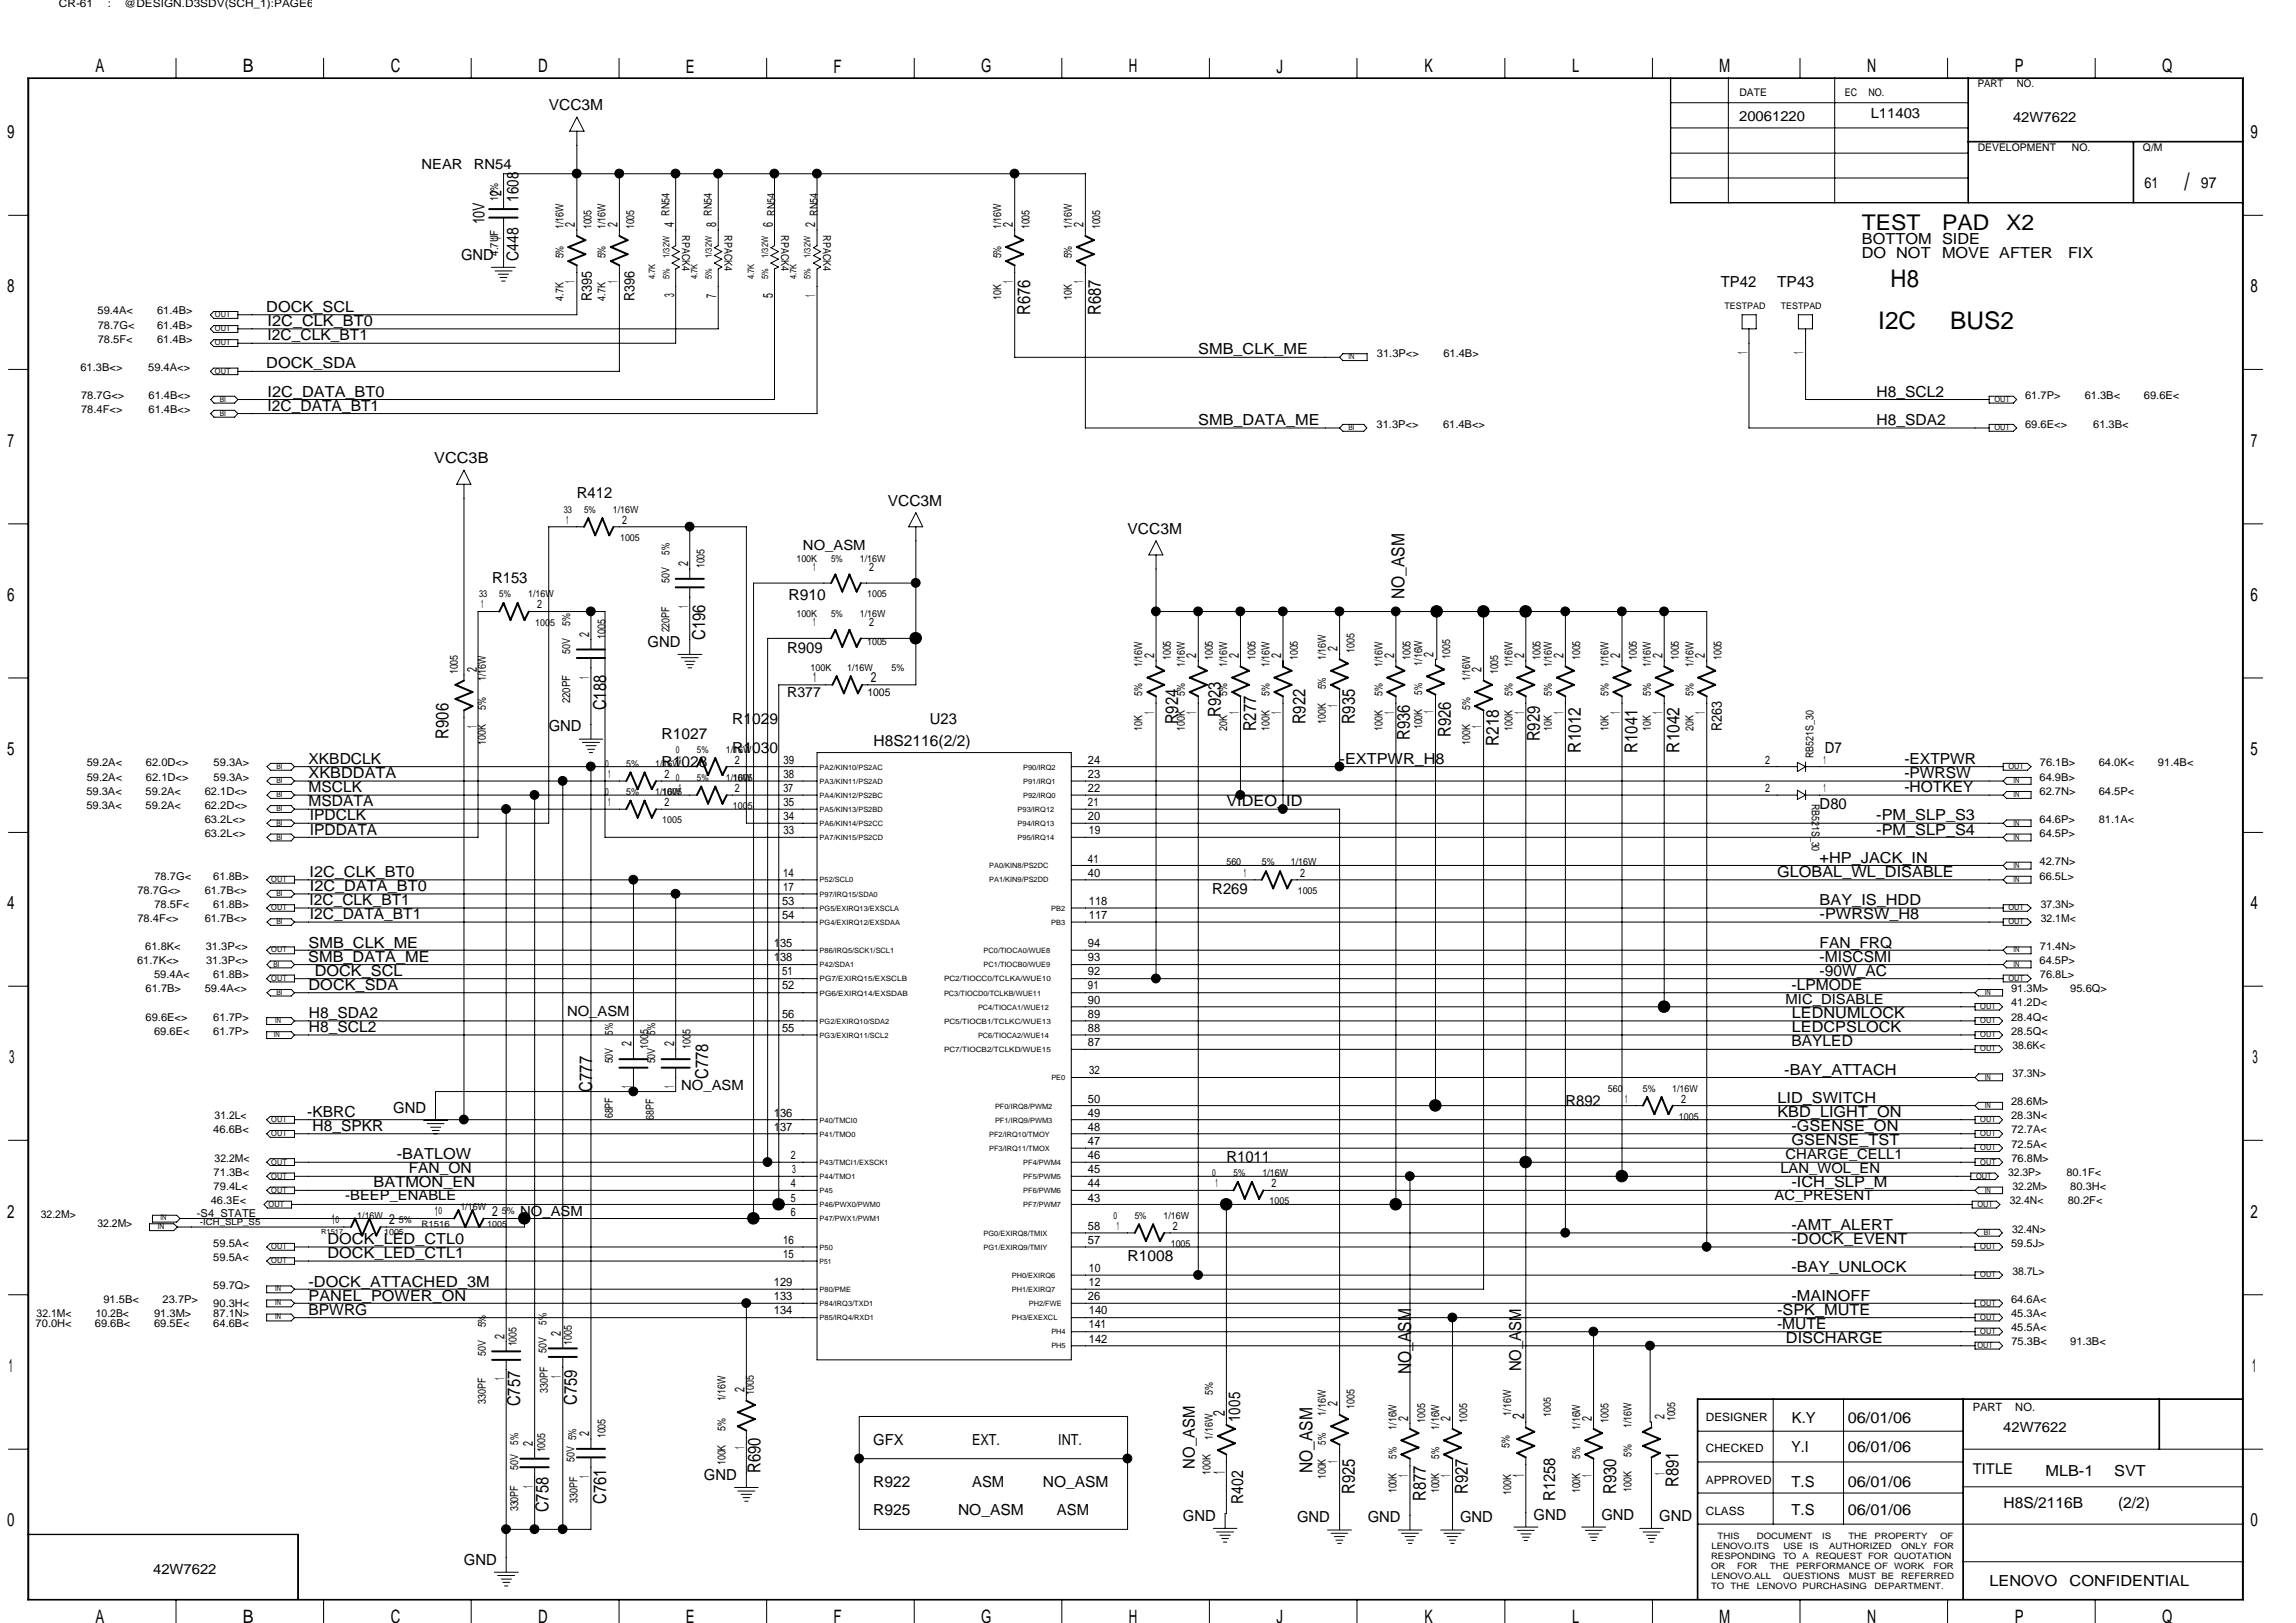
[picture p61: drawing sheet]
<svg xmlns="http://www.w3.org/2000/svg" width="297mm" height="210mm" viewBox="0 0 297 210" stroke-linecap="round" stroke-linejoin="round" font-family="sans-serif">
<defs><g id="words">
<g font-size="3.1">
<text x="282.6" y="24.6">/</text>
<text x="244.6" y="37.1">H8</text>
<text x="243" y="42.5">I2C</text>
<text x="252.3" y="42.5">BUS2</text>
</g>
<g font-size="2.8">
<text x="240.9" y="29.8">TEST</text>
<text x="251.2" y="29.8">PAD</text>
<text x="259.5" y="29.8">X2</text>
</g>
<g font-size="2.4">
<text x="12.4" y="9.4">A</text>
<text x="31.4" y="9.4">B</text>
<text x="50.5" y="9.4">C</text>
<text x="69.6" y="9.4">D</text>
<text x="88.7" y="9.4">E</text>
<text x="107.8" y="9.4">F</text>
<text x="127" y="9.4">G</text>
<text x="146" y="9.4">H</text>
<text x="165.1" y="9.4">J</text>
<text x="184.3" y="9.4">K</text>
<text x="203.4" y="9.4">L</text>
<text x="222.4" y="9.4">M</text>
<text x="241.6" y="9.4">N</text>
<text x="260.6" y="9.4">P</text>
<text x="279.7" y="9.4">Q</text>
<text x=".9" y="17.9">9</text>
<text x="291.2" y="17.9">9</text>
<text x=".9" y="37.8">8</text>
<text x="291.2" y="37.8">8</text>
<text x="1" y="57.8">7</text>
<text x="291.2" y="57.8">7</text>
<text x=".9" y="77.8">6</text>
<text x="291.2" y="77.8">6</text>
<text x=".9" y="97.7">5</text>
<text x="291.2" y="97.7">5</text>
<text x=".9" y="117.6">4</text>
<text x="291.2" y="117.6">4</text>
<text x="1.2" y="137.6">3</text>
<text x="291.4" y="137.6">3</text>
<text x=".9" y="157.5">2</text>
<text x="291.2" y="157.5">2</text>
<text x="1.1" y="177.5">1</text>
<text x="291.4" y="177.5">1</text>
<text x=".9" y="197.4">0</text>
<text x="291.2" y="197.4">0</text>
<text x="12.4" y="210">A</text>
<text x="31.4" y="210">B</text>
<text x="50.5" y="210">C</text>
<text x="69.6" y="210">D</text>
<text x="127" y="210">G</text>
<text x="146" y="210">H</text>
<text x="184.3" y="210">K</text>
<text x="203.4" y="210">L</text>
<text x="222.4" y="210">M</text>
<text x="241.6" y="210">N</text>
<text x="260.6" y="210">P</text>
<text x="279.7" y="210">Q</text>
<text x="88.7" y="210">E</text>
<text x="107.8" y="210">F</text>
<text x="165.1" y="210">J</text>
</g>
<g font-size="2.3">
<text x="133.3" y="40.7" transform="rotate(-90 133.3 40.7)">R676</text>
<text x="142.4" y="40.7" transform="rotate(-90 142.4 40.7)">R687</text>
<text x="181.7" y="77.5" transform="rotate(-90 181.7 77.5)">NO_ASM</text>
<text x="91.2" y="82.8" transform="rotate(-90 91.2 82.8)">C196</text>
<text x="58" y="95.5" transform="rotate(-90 58 95.5)">R906</text>
<text x="78.4" y="91.9" transform="rotate(-90 78.4 91.9)">C188</text>
<text x="152.4" y="93.7" transform="rotate(-90 152.4 93.7)">R924</text>
<text x="157.9" y="92.8" transform="rotate(-90 157.9 92.8)">R923</text>
<text x="162.5" y="94.6" transform="rotate(-90 162.5 94.6)">R277</text>
<text x="168.9" y="93.7" transform="rotate(-90 168.9 93.7)">R922</text>
<text x="175.3" y="93.7" transform="rotate(-90 175.3 93.7)">R935</text>
<text x="182.4" y="95.7" transform="rotate(-90 182.4 95.7)">R936</text>
<text x="187.7" y="95.4" transform="rotate(-90 187.7 95.4)">R926</text>
<text x="199.2" y="95.9" transform="rotate(-90 199.2 95.9)">R929</text>
<text x="193.9" y="96.5" transform="rotate(-90 193.9 96.5)">R218</text>
<text x="204.5" y="97.4" transform="rotate(-90 204.5 97.4)">R1012</text>
<text x="211.8" y="97.4" transform="rotate(-90 211.8 97.4)">R1041</text>
<text x="217.3" y="97.4" transform="rotate(-90 217.3 97.4)">R1042</text>
<text x="76.6" y="141.2" transform="rotate(-90 76.6 141.2)">C777</text>
<text x="91.6" y="139.6" transform="rotate(-90 91.6 139.6)">C778</text>
<text x="182.6" y="177.8" transform="rotate(-90 182.6 177.8)">NO_ASM</text>
<text x="67.3" y="181.9" transform="rotate(-90 67.3 181.9)">C757</text>
<text x="74.6" y="181.8" transform="rotate(-90 74.6 181.8)">C759</text>
<text x="98.4" y="190.5" transform="rotate(-90 98.4 190.5)">R690</text>
<text x="169.8" y="190.5" transform="rotate(-90 169.8 190.5)">NO_ASM</text>
<text x="70.9" y="195.7" transform="rotate(-90 70.9 195.7)">C758</text>
<text x="78.4" y="194.6" transform="rotate(-90 78.4 194.6)">C761</text>
<text x="175.3" y="193.3" transform="rotate(-90 175.3 193.3)">R925</text>
<text x="184.4" y="194.2" transform="rotate(-90 184.4 194.2)">R877</text>
<text x="189.9" y="193.3" transform="rotate(-90 189.9 193.3)">R927</text>
<text x="209.1" y="193.3" transform="rotate(-90 209.1 193.3)">R930</text>
<text x="217.2" y="192.4" transform="rotate(-90 217.2 192.4)">R891</text>
</g>
<g font-size="2.1">
<text x="62.7" y="29" transform="rotate(-90 62.7 29)">10V</text>
<text x="64.9" y="25.4" transform="rotate(-90 64.9 25.4)">2</text>
<text x="67.1" y="26.1" transform="rotate(-90 67.1 26.1)">1608</text>
<text x="64.9" y="31" transform="rotate(-90 64.9 31)">1</text>
<text x="67.1" y="33.8" transform="rotate(-90 67.1 33.8)">C448</text>
<text x="196.8" y="177.4" transform="rotate(-90 196.8 177.4)">NO_ASM</text>
<text x="158.5" y="183.3" transform="rotate(-90 158.5 183.3)">2</text>
<text x="160.4" y="184" transform="rotate(-90 160.4 184)">1005</text>
<text x="197.2" y="183.6" transform="rotate(-90 197.2 183.6)">2</text>
<text x="154.6" y="190" transform="rotate(-90 154.6 190)">NO_ASM</text>
<text x="158.5" y="190.7" transform="rotate(-90 158.5 190.7)">1</text>
<text x="197.2" y="191.1" transform="rotate(-90 197.2 191.1)">1</text>
<text x="160.8" y="194.6" transform="rotate(-90 160.8 194.6)">R402</text>
<text x="201.2" y="194.2" transform="rotate(-90 201.2 194.2)">R1258</text>
</g>
<g font-size="2">
<text x="71" y="14.3">VCC3M</text>
<text x="277.4" y="24.3">61</text>
<text x="284.7" y="24.3">97</text>
<text x="59.6" y="33.6">GND</text>
<text x="240.9" y="33.4">DO NOT</text>
<text x="240.9" y="31.6">BOTTOM SIDE</text>
<text x="251.2" y="33.4">MOVE AFTER</text>
<text x="267.5" y="33.4">FIX</text>
<text x="34.5" y="40.4">DOCK_SCL</text>
<text x="222.6" y="37.1">TP42</text>
<text x="229.9" y="37.1">TP43</text>
<text x="34.5" y="47.7">DOCK_SDA</text>
<text x="34.6" y="42.2">I2C_CLK_BT0</text>
<text x="34.6" y="44">I2C_CLK_BT1</text>
<text x="155" y="45.8">SMB_CLK_ME</text>
<text x="34.6" y="53.2">I2C_DATA_BT1</text>
<text x="34.6" y="51.4">I2C_DATA_BT0</text>
<text x="242.8" y="51.4">H8_SCL2</text>
<text x="56.2" y="59.9">VCC3B</text>
<text x="155" y="55">SMB_DATA_ME</text>
<text x="242.8" y="55">H8_SDA2</text>
<text x="74.6" y="64.5">R412</text>
<text x="114.8" y="65.4">VCC3M</text>
<text x="145.9" y="69">VCC3M</text>
<text x="63.7" y="75.4">R153</text>
<text x="102" y="77.6">R910</text>
<text x="83.8" y="83.7">GND</text>
<text x="101.9" y="84.5">R909</text>
<text x="71" y="94.6">GND</text>
<text x="85.6" y="95.5">R1027</text>
<text x="94.7" y="93.7">R1029</text>
<text x="120.3" y="93.7">U23</text>
<text x="39.9" y="98.8">XKBDCLK</text>
<text x="39.9" y="100.7">XKBDDATA</text>
<text x="85.6" y="99.2">R1028</text>
<text x="94.7" y="97.4">R1030</text>
<text x="113" y="96.5">H8S2116(2/2)</text>
<text x="173.3" y="98.8">-EXTPWR_H8</text>
<text x="236.1" y="97.4">D7</text>
<text x="246.4" y="98.8">-EXTPWR</text>
<text x="246.4" y="100.7">-PWRSW</text>
<text x="39.9" y="102.5">MSCLK</text>
<text x="39.9" y="104.3">MSDATA</text>
<text x="40.1" y="106.1">IPDCLK</text>
<text x="40.1" y="108">IPDDATA</text>
<text x="158.7" y="104.3">VIDEO_ID</text>
<text x="235.4" y="104.7">D80</text>
<text x="242.7" y="106.1">-PM_SLP_S3</text>
<text x="242.7" y="108">-PM_SLP_S4</text>
<text x="246.4" y="102.5">-HOTKEY</text>
<text x="40" y="113.5">I2C_CLK_BT0</text>
<text x="229.9" y="113.5">GLOBAL_WL_DISABLE</text>
<text x="235.4" y="111.6">+HP_JACK_IN</text>
<text x="40" y="117.1">I2C_CLK_BT1</text>
<text x="40.1" y="115.3">I2C_DATA_BT0</text>
<text x="40.1" y="118.9">I2C_DATA_BT1</text>
<text x="156.8" y="115.7">R269</text>
<text x="235.4" y="117.1">BAY_IS_HDD</text>
<text x="235.4" y="118.9">-PWRSW_H8</text>
<text x="39.9" y="124.4">SMB_DATA_ME</text>
<text x="39.9" y="122.6">SMB_CLK_ME</text>
<text x="235.4" y="122.6">FAN_FRQ</text>
<text x="235.4" y="124.4">-MISCSMI</text>
<text x="39.9" y="128.1">DOCK_SDA</text>
<text x="40" y="131.7">H8_SDA2</text>
<text x="40.7" y="126.2">DOCK_SCL</text>
<text x="231.8" y="128.1">-LPMODE</text>
<text x="231.8" y="131.7">LEDNUMLOCK</text>
<text x="235.4" y="126.2">-90W_AC</text>
<text x="40" y="133.6">H8_SCL2</text>
<text x="231.8" y="135.4">BAYLED</text>
<text x="231.8" y="133.6">LEDCPSLOCK</text>
<text x="50.9" y="144">GND</text>
<text x="202.5" y="143">R892</text>
<text x="230" y="142.7">LID_SWITCH</text>
<text x="230.8" y="139">-BAY_ATTACH</text>
<text x="39.7" y="144.5">-KBRC</text>
<text x="40.4" y="146.3">H8_SPKR</text>
<text x="51.3" y="150">-BATLOW</text>
<text x="230" y="144.5">KBD_LIGHT_ON</text>
<text x="231.8" y="146.3">-GSENSE_ON</text>
<text x="231.8" y="148.2">GSENSE_TST</text>
<text x="48.3" y="153.6">BATMON_EN</text>
<text x="52.9" y="151.8">FAN_ON</text>
<text x="158.7" y="150.4">R1011</text>
<text x="231.8" y="153.6">-ICH_SLP_M</text>
<text x="42.4" y="161">DOCK_LED_CTL0</text>
<text x="231.8" y="159.1">-AMT_ALERT</text>
<text x="231.8" y="161">-DOCK_EVENT</text>
<text x="39.9" y="166.5">-DOCK_ATTACHED_3M</text>
<text x="42.4" y="162.8">DOCK_LED_CTL1</text>
<text x="145.9" y="163.2">R1008</text>
<text x="231.8" y="164.6">-BAY_UNLOCK</text>
<text x="39.9" y="170.1">BPWRG</text>
<text x="39.9" y="168.3">PANEL_POWER_ON</text>
<text x="229.9" y="171.9">-MUTE</text>
<text x="229.9" y="170.1">-SPK_MUTE</text>
<text x="231.1" y="173.7">DISCHARGE</text>
<text x="231.8" y="168.3">-MAINOFF</text>
<text x="231.8" y="184.1">K.Y</text>
<text x="239.1" y="184.1">06/01/06</text>
<text x="91.1" y="191.5">GND</text>
<text x="113" y="186.9">GFX</text>
<text x="125.8" y="186.9">EXT.</text>
<text x="136.9" y="186.9">INT.</text>
<text x="231.8" y="187.8">Y.I</text>
<text x="239.1" y="187.8">06/01/06</text>
<text x="264.6" y="190.9">MLB-1</text>
<text x="273.5" y="190.9">SVT</text>
<text x="113" y="192.4">R922</text>
<text x="113" y="196">R925</text>
<text x="123.9" y="196">NO_ASM</text>
<text x="125.8" y="192.4">ASM</text>
<text x="134.9" y="192.4">NO_ASM</text>
<text x="136.7" y="196">ASM</text>
<text x="153" y="196.8">GND</text>
<text x="167.8" y="196.9">GND</text>
<text x="176.9" y="196.9">GND</text>
<text x="188.9" y="196.9">GND</text>
<text x="198.4" y="196.6">GND</text>
<text x="207.2" y="196.6">GND</text>
<text x="214.7" y="196.8">GND</text>
<text x="231.8" y="196">T.S</text>
<text x="231.8" y="192.4">T.S</text>
<text x="239.1" y="196">06/01/06</text>
<text x="239.1" y="192.4">06/01/06</text>
<text x="259.2" y="195.1">H8S/2116B</text>
<text x="274" y="195.1">(2/2)</text>
<text x="60" y="202.4">GND</text>
<text x="257.4" y="205.2">LENOVO</text>
<text x="267.8" y="205.2">CONFIDENTIAL</text>
</g>
<g font-size="1.9">
<text x="76.6" y="38.9" transform="rotate(-90 76.6 38.9)">R395</text>
<text x="82.1" y="38.9" transform="rotate(-90 82.1 38.9)">R396</text>
<text x="222.8" y="94.6" transform="rotate(-90 222.8 94.6)">R263</text>
<text x="255.2" y="190.7">TITLE</text>
</g>
<g font-size="1.8">
<text x="225" y="15.7">20061220</text>
<text x="242" y="15.3">L11403</text>
<text x="260.4" y="15.8">42W7622</text>
<text x="54.5" y="21.9">NEAR</text>
<text x="61.3" y="21.9">RN54</text>
<text x="74.4" y="29.4" transform="rotate(-90 74.4 29.4)">2</text>
<text x="79.9" y="29.4" transform="rotate(-90 79.9 29.4)">2</text>
<text x="87.2" y="29.4" transform="rotate(-90 87.2 29.4)">4</text>
<text x="92.7" y="29.4" transform="rotate(-90 92.7 29.4)">8</text>
<text x="100" y="29.4" transform="rotate(-90 100 29.4)">6</text>
<text x="105.4" y="29.4" transform="rotate(-90 105.4 29.4)">2</text>
<text x="131" y="29.4" transform="rotate(-90 131 29.4)">2</text>
<text x="140.2" y="29.4" transform="rotate(-90 140.2 29.4)">2</text>
<text x="74.4" y="36.7" transform="rotate(-90 74.4 36.7)">1</text>
<text x="79.9" y="36.7" transform="rotate(-90 79.9 36.7)">1</text>
<text x="87.2" y="38.4" transform="rotate(-90 87.2 38.4)">3</text>
<text x="92.7" y="38.6" transform="rotate(-90 92.7 38.6)">7</text>
<text x="100" y="38.6" transform="rotate(-90 100 38.6)">5</text>
<text x="105.4" y="38.5" transform="rotate(-90 105.4 38.5)">1</text>
<text x="131" y="36.7" transform="rotate(-90 131 36.7)">1</text>
<text x="140.2" y="36.7" transform="rotate(-90 140.2 36.7)">1</text>
<text x="226.1" y="45.8" transform="rotate(-90 226.1 45.8)">1</text>
<text x="233.3" y="45.8" transform="rotate(-90 233.3 45.8)">1</text>
<text x="103.9" y="71.2">NO_ASM</text>
<text x="89" y="73.3" transform="rotate(-90 89 73.3)">2</text>
<text x="76.2" y="82.4" transform="rotate(-90 76.2 82.4)">2</text>
<text x="89" y="78.7" transform="rotate(-90 89 78.7)">1</text>
<text x="61.7" y="87" transform="rotate(-90 61.7 87)">2</text>
<text x="76.2" y="87.8" transform="rotate(-90 76.2 87.8)">1</text>
<text x="105.2" y="88.2">1</text>
<text x="112.6" y="88.2">2</text>
<text x="149.3" y="85.1" transform="rotate(-90 149.3 85.1)">2</text>
<text x="154.8" y="85.1" transform="rotate(-90 154.8 85.1)">2</text>
<text x="160.3" y="85.1" transform="rotate(-90 160.3 85.1)">2</text>
<text x="165.7" y="85.1" transform="rotate(-90 165.7 85.1)">2</text>
<text x="173.1" y="84.2" transform="rotate(-90 173.1 84.2)">2</text>
<text x="180.4" y="85.1" transform="rotate(-90 180.4 85.1)">2</text>
<text x="185.5" y="85" transform="rotate(-90 185.5 85)">2</text>
<text x="191.7" y="87" transform="rotate(-90 191.7 87)">2</text>
<text x="197.2" y="85.1" transform="rotate(-90 197.2 85.1)">2</text>
<text x="202.3" y="85.1" transform="rotate(-90 202.3 85.1)">2</text>
<text x="209.6" y="85.1" transform="rotate(-90 209.6 85.1)">2</text>
<text x="215.1" y="85.1" transform="rotate(-90 215.1 85.1)">2</text>
<text x="220.6" y="85.1" transform="rotate(-90 220.6 85.1)">2</text>
<text x="61.7" y="94.2" transform="rotate(-90 61.7 94.2)">1</text>
<text x="101.9" y="90.2">R377</text>
<text x="149.3" y="92.4" transform="rotate(-90 149.3 92.4)">1</text>
<text x="154.8" y="92.4" transform="rotate(-90 154.8 92.4)">1</text>
<text x="160.3" y="92.4" transform="rotate(-90 160.3 92.4)">1</text>
<text x="165.7" y="92.4" transform="rotate(-90 165.7 92.4)">1</text>
<text x="173.1" y="91.5" transform="rotate(-90 173.1 91.5)">1</text>
<text x="180.4" y="92.4" transform="rotate(-90 180.4 92.4)">1</text>
<text x="185.5" y="92.2" transform="rotate(-90 185.5 92.2)">1</text>
<text x="191.7" y="94.2" transform="rotate(-90 191.7 94.2)">1</text>
<text x="197.2" y="92.4" transform="rotate(-90 197.2 92.4)">1</text>
<text x="202.3" y="92.4" transform="rotate(-90 202.3 92.4)">1</text>
<text x="209.6" y="92.4" transform="rotate(-90 209.6 92.4)">1</text>
<text x="215.1" y="92.4" transform="rotate(-90 215.1 92.4)">1</text>
<text x="220.6" y="92.4" transform="rotate(-90 220.6 92.4)">1</text>
<text x="73.4" y="131.5">NO_ASM</text>
<text x="231" y="129.8">MIC_DISABLE</text>
<text x="81.7" y="135.4" transform="rotate(-90 81.7 135.4)">2</text>
<text x="87.2" y="135.4" transform="rotate(-90 87.2 135.4)">2</text>
<text x="81.7" y="140.8" transform="rotate(-90 81.7 140.8)">1</text>
<text x="87.2" y="140.8" transform="rotate(-90 87.2 140.8)">1</text>
<text x="88.1" y="141">NO_ASM</text>
<text x="231" y="149.9">CHARGE_CELL1</text>
<text x="44.7" y="155.2">-BEEP_ENABLE</text>
<text x="229.6" y="155.2">AC_PRESENT</text>
<text x="230.3" y="151.8">LAN_WOL_EN</text>
<text x="42.9" y="158.4">1</text>
<text x="50.3" y="158.4">2</text>
<text x="56.3" y="157.3">1</text>
<text x="63.7" y="157.3">2</text>
<text x="67.3" y="157.3">NO_ASM</text>
<text x="65.3" y="173.2" transform="rotate(-90 65.3 173.2)">2</text>
<text x="72.6" y="172.8" transform="rotate(-90 72.6 172.8)">2</text>
<text x="65.3" y="178.6" transform="rotate(-90 65.3 178.6)">1</text>
<text x="72.6" y="178.3" transform="rotate(-90 72.6 178.3)">1</text>
<text x="76.2" y="185.8" transform="rotate(-90 76.2 185.8)">2</text>
<text x="96.3" y="180.1" transform="rotate(-90 96.3 180.1)">2</text>
<text x="173.1" y="181.9" transform="rotate(-90 173.1 181.9)">2</text>
<text x="182.2" y="183.8" transform="rotate(-90 182.2 183.8)">2</text>
<text x="187.7" y="183.8" transform="rotate(-90 187.7 183.8)">2</text>
<text x="205.9" y="183.8" transform="rotate(-90 205.9 183.8)">2</text>
<text x="215.3" y="183.6" transform="rotate(-90 215.3 183.6)">2</text>
<text x="259.2" y="185.2">42W7622</text>
<text x="68.9" y="187.1" transform="rotate(-90 68.9 187.1)">2</text>
<text x="76.2" y="191.2" transform="rotate(-90 76.2 191.2)">1</text>
<text x="96.3" y="187.4" transform="rotate(-90 96.3 187.4)">1</text>
<text x="173.1" y="189.2" transform="rotate(-90 173.1 189.2)">1</text>
<text x="182.2" y="191.1" transform="rotate(-90 182.2 191.1)">1</text>
<text x="187.7" y="191.1" transform="rotate(-90 187.7 191.1)">1</text>
<text x="205.9" y="191.1" transform="rotate(-90 205.9 191.1)">1</text>
<text x="215.3" y="190.9" transform="rotate(-90 215.3 190.9)">1</text>
<text x="68.9" y="192.5" transform="rotate(-90 68.9 192.5)">1</text>
<text x="19.8" y="203.7">42W7622</text>
</g>
<g font-size="1.5">
<text x="73.2" y="67.7">1</text>
<text x="80.5" y="67.7">2</text>
<text x="105.2" y="73.9">1</text>
<text x="112.4" y="73.9">2</text>
<text x="62.3" y="78.7">1</text>
<text x="69.5" y="78.7">2</text>
<text x="105.2" y="81">1</text>
<text x="112.4" y="81">2</text>
<text x="78.7" y="100.6">1</text>
<text x="86" y="100.6">2</text>
<text x="87.8" y="98.8">1</text>
<text x="95.1" y="98.8">2</text>
<text x="101.3" y="98.8">39</text>
<text x="101.3" y="100.6">38</text>
<text x="140.8" y="98.8">24</text>
<text x="140.8" y="100.6">23</text>
<text x="228.4" y="98.8">2</text>
<text x="235.9" y="98.8">1</text>
<text x="78.7" y="104.3">1</text>
<text x="86" y="104.3">2</text>
<text x="87.8" y="102.4">1</text>
<text x="95.1" y="102.4">2</text>
<text x="101.3" y="102.4">37</text>
<text x="101.3" y="104.3">35</text>
<text x="101.3" y="106.1">34</text>
<text x="101.3" y="107.9">33</text>
<text x="140.8" y="102.4">22</text>
<text x="140.8" y="104.3">21</text>
<text x="140.8" y="106.1">20</text>
<text x="140.9" y="107.9">19</text>
<text x="228.4" y="102.4">2</text>
<text x="235.9" y="102.4">1</text>
<text x="101.3" y="113.4">14</text>
<text x="140.8" y="111.6">41</text>
<text x="140.8" y="113.4">40</text>
<text x="160.9" y="113.4">1</text>
<text x="168.2" y="113.4">2</text>
<text x="101.2" y="118.9">54</text>
<text x="101.2" y="117.1">53</text>
<text x="101.3" y="115.2">17</text>
<text x="140.9" y="117.1">118</text>
<text x="140.9" y="118.9">117</text>
<text x="100.1" y="124.4">138</text>
<text x="100.1" y="122.6">135</text>
<text x="140.8" y="122.6">94</text>
<text x="140.8" y="124.4">93</text>
<text x="101.2" y="131.7">56</text>
<text x="101.2" y="128">52</text>
<text x="101.2" y="126.2">51</text>
<text x="140.8" y="126.2">92</text>
<text x="140.8" y="128">91</text>
<text x="140.8" y="129.8">90</text>
<text x="140.8" y="131.7">89</text>
<text x="101.2" y="133.5">55</text>
<text x="140.8" y="133.5">88</text>
<text x="140.8" y="135.3">87</text>
<text x="140.8" y="142.7">50</text>
<text x="140.9" y="139">32</text>
<text x="210.3" y="142.7">1</text>
<text x="217.5" y="142.7">2</text>
<text x="100.1" y="146.3">137</text>
<text x="100.1" y="144.5">136</text>
<text x="102.3" y="149.9">2</text>
<text x="140.8" y="144.5">49</text>
<text x="140.8" y="146.3">48</text>
<text x="140.8" y="148.1">47</text>
<text x="140.8" y="149.9">46</text>
<text x="102.3" y="155.4">5</text>
<text x="102.3" y="153.6">4</text>
<text x="102.5" y="151.8">3</text>
<text x="140.8" y="151.8">45</text>
<text x="140.8" y="153.6">44</text>
<text x="140.8" y="155.4">43</text>
<text x="157.3" y="153.6">1</text>
<text x="164.5" y="153.6">2</text>
<text x="101.3" y="160.9">16</text>
<text x="102.3" y="157.3">6</text>
<text x="140.8" y="159.1">58</text>
<text x="140.8" y="160.9">57</text>
<text x="144.5" y="159.1">1</text>
<text x="151.7" y="159.1">2</text>
<text x="100.1" y="166.4">129</text>
<text x="101.3" y="162.7">15</text>
<text x="140.9" y="166.4">12</text>
<text x="140.9" y="164.5">10</text>
<text x="100.1" y="170.1">134</text>
<text x="100.1" y="168.2">133</text>
<text x="140.8" y="168.2">26</text>
<text x="140.9" y="173.7">142</text>
<text x="140.9" y="171.9">141</text>
<text x="140.9" y="170.1">140</text>
<text x="220.7" y="183.9">DESIGNER</text>
<text x="255.2" y="182.6">PART</text>
<text x="260.7" y="182.6">NO.</text>
<text x="220.7" y="191.9">APPROVED</text>
<text x="220.7" y="187.9">CHECKED</text>
<text x="220.7" y="196">CLASS</text>
</g>
<g font-size="1.4">
<text x="7.6" y=".9">CR-61</text>
<text x="14" y=".9">:</text>
<text x="16.1" y=".9">@DESIGN.D3SDV(SCH_1):PAGE6</text>
<text x="255.9" y="11.3">PART</text>
<text x="260.9" y="11.3">NO.</text>
<text x="225" y="12.4">DATE</text>
<text x="238.7" y="12.4">EC</text>
<text x="241.7" y="12.4">NO.</text>
<text x="255.9" y="19.6">DEVELOPMENT</text>
<text x="268.1" y="19.6">NO.</text>
<text x="277.2" y="19.6">Q/M</text>
<text x="64.5" y="26" transform="rotate(-90 64.5 26)">10%</text>
<text x="72.9" y="29.7" transform="rotate(-90 72.9 29.7)">1/16W</text>
<text x="76.5" y="29.7" transform="rotate(-90 76.5 29.7)">1005</text>
<text x="78.4" y="29.7" transform="rotate(-90 78.4 29.7)">1/16W</text>
<text x="82" y="29.7" transform="rotate(-90 82 29.7)">1005</text>
<text x="86.6" y="27.9" transform="rotate(-90 86.6 27.9)">RN54</text>
<text x="92.1" y="27.9" transform="rotate(-90 92.1 27.9)">RN54</text>
<text x="100.3" y="27.9" transform="rotate(-90 100.3 27.9)">RN54</text>
<text x="105.8" y="27.9" transform="rotate(-90 105.8 27.9)">RN54</text>
<text x="129.5" y="29.7" transform="rotate(-90 129.5 29.7)">1/16W</text>
<text x="133.2" y="29.7" transform="rotate(-90 133.2 29.7)">1005</text>
<text x="138.7" y="29.7" transform="rotate(-90 138.7 29.7)">1/16W</text>
<text x="142.3" y="29.7" transform="rotate(-90 142.3 29.7)">1005</text>
<text x="64.5" y="33.1" transform="rotate(-90 64.5 33.1)">4.7UF</text>
<text x="72.9" y="33.4" transform="rotate(-90 72.9 33.4)">5%</text>
<text x="78.4" y="33.4" transform="rotate(-90 78.4 33.4)">5%</text>
<text x="88.3" y="30.4" transform="rotate(90 88.3 30.4)">RPACK4</text>
<text x="93.7" y="30.4" transform="rotate(90 93.7 30.4)">RPACK4</text>
<text x="101" y="30.4" transform="rotate(90 101 30.4)">RPACK4</text>
<text x="106.5" y="30.4" transform="rotate(90 106.5 30.4)">RPACK4</text>
<text x="129.5" y="33.4" transform="rotate(-90 129.5 33.4)">5%</text>
<text x="138.7" y="33.4" transform="rotate(-90 138.7 33.4)">5%</text>
<text x="12.6" y="40.7">59.4A&lt;</text>
<text x="20.3" y="40.7">61.4B&gt;</text>
<text x="72.9" y="38.9" transform="rotate(-90 72.9 38.9)">4.7K</text>
<text x="78.4" y="38.9" transform="rotate(-90 78.4 38.9)">4.7K</text>
<text x="129.5" y="38.8" transform="rotate(-90 129.5 38.8)">10K</text>
<text x="138.7" y="38.8" transform="rotate(-90 138.7 38.8)">10K</text>
<text x="12.7" y="42.5">78.7G&lt;</text>
<text x="12.7" y="44.4">78.5F&lt;</text>
<text x="20.3" y="42.5">61.4B&gt;</text>
<text x="20.3" y="44.4">61.4B&gt;</text>
<text x="178.1" y="46.2">31.3P&lt;&gt;</text>
<text x="186.7" y="46.2">61.4B&gt;</text>
<text x="10.4" y="48">61.3B&lt;&gt;</text>
<text x="10.5" y="53.5">78.4F&lt;&gt;</text>
<text x="10.5" y="51.6">78.7G&lt;&gt;</text>
<text x="19.2" y="48">59.4A&lt;&gt;</text>
<text x="19.2" y="53.5">61.4B&lt;&gt;</text>
<text x="19.2" y="51.6">61.4B&lt;&gt;</text>
<text x="262" y="51.6">61.7P&gt;</text>
<text x="269.7" y="51.6">61.3B&lt;</text>
<text x="277.4" y="51.6">69.6E&lt;</text>
<text x="178.1" y="55.3">31.3P&lt;&gt;</text>
<text x="186.7" y="55.3">61.4B&lt;&gt;</text>
<text x="262" y="55.3">69.6E&lt;&gt;</text>
<text x="270.8" y="55.3">61.3B&lt;</text>
<text x="86.6" y="71.8" transform="rotate(-90 86.6 71.8)">5%</text>
<text x="86.6" y="75.4" transform="rotate(-90 86.6 75.4)">50V</text>
<text x="91.1" y="73.5" transform="rotate(-90 91.1 73.5)">1005</text>
<text x="73.8" y="80.9" transform="rotate(-90 73.8 80.9)">5%</text>
<text x="78.4" y="82.7" transform="rotate(-90 78.4 82.7)">1005</text>
<text x="86.6" y="81.8" transform="rotate(-90 86.6 81.8)">220PF</text>
<text x="59.2" y="87.2" transform="rotate(-90 59.2 87.2)">1005</text>
<text x="62.9" y="88.1" transform="rotate(-90 62.9 88.1)">1/16W</text>
<text x="73.8" y="84.6" transform="rotate(-90 73.8 84.6)">50V</text>
<text x="147.8" y="86.3" transform="rotate(-90 147.8 86.3)">1/16W</text>
<text x="151.5" y="85.4" transform="rotate(-90 151.5 85.4)">1005</text>
<text x="153.3" y="86.3" transform="rotate(-90 153.3 86.3)">1/16W</text>
<text x="156.9" y="85.4" transform="rotate(-90 156.9 85.4)">1005</text>
<text x="158.7" y="86.3" transform="rotate(-90 158.7 86.3)">1/16W</text>
<text x="162.4" y="85.4" transform="rotate(-90 162.4 85.4)">1005</text>
<text x="164.3" y="86.3" transform="rotate(-90 164.3 86.3)">1/16W</text>
<text x="167.9" y="85.4" transform="rotate(-90 167.9 85.4)">1005</text>
<text x="171.5" y="85.4" transform="rotate(-90 171.5 85.4)">1/16W</text>
<text x="171.5" y="89.2" transform="rotate(-90 171.5 89.2)">5%</text>
<text x="175.2" y="84.5" transform="rotate(-90 175.2 84.5)">1005</text>
<text x="178.9" y="86.3" transform="rotate(-90 178.9 86.3)">1/16W</text>
<text x="182.5" y="85.4" transform="rotate(-90 182.5 85.4)">1005</text>
<text x="184" y="89.9" transform="rotate(-90 184 89.9)">5%</text>
<text x="184" y="86.1" transform="rotate(-90 184 86.1)">1/16W</text>
<text x="187.6" y="85.2" transform="rotate(-90 187.6 85.2)">1005</text>
<text x="190.2" y="88.1" transform="rotate(-90 190.2 88.1)">1/16W</text>
<text x="193.8" y="87.2" transform="rotate(-90 193.8 87.2)">1005</text>
<text x="195.7" y="86.3" transform="rotate(-90 195.7 86.3)">1/16W</text>
<text x="199.3" y="85.4" transform="rotate(-90 199.3 85.4)">1005</text>
<text x="200.8" y="86.3" transform="rotate(-90 200.8 86.3)">1/16W</text>
<text x="204.4" y="85.4" transform="rotate(-90 204.4 85.4)">1005</text>
<text x="208.1" y="86.3" transform="rotate(-90 208.1 86.3)">1/16W</text>
<text x="211.7" y="85.4" transform="rotate(-90 211.7 85.4)">1005</text>
<text x="213.6" y="86.3" transform="rotate(-90 213.6 86.3)">1/16W</text>
<text x="217.2" y="85.4" transform="rotate(-90 217.2 85.4)">1005</text>
<text x="219.1" y="86.3" transform="rotate(-90 219.1 86.3)">1/16W</text>
<text x="222.7" y="85.4" transform="rotate(-90 222.7 85.4)">1005</text>
<text x="62.9" y="91.9" transform="rotate(-90 62.9 91.9)">5%</text>
<text x="73.8" y="91" transform="rotate(-90 73.8 91)">220PF</text>
<text x="112.2" y="90">1005</text>
<text x="147.8" y="90.1" transform="rotate(-90 147.8 90.1)">5%</text>
<text x="147.8" y="94.5" transform="rotate(-90 147.8 94.5)">10K</text>
<text x="153.3" y="90.1" transform="rotate(-90 153.3 90.1)">5%</text>
<text x="153.3" y="94.5" transform="rotate(-90 153.3 94.5)">100K</text>
<text x="158.7" y="94.6" transform="rotate(-90 158.7 94.6)">20K</text>
<text x="158.7" y="90.1" transform="rotate(-90 158.7 90.1)">5%</text>
<text x="164.3" y="94.5" transform="rotate(-90 164.3 94.5)">100K</text>
<text x="164.3" y="90.1" transform="rotate(-90 164.3 90.1)">5%</text>
<text x="171.5" y="93.6" transform="rotate(-90 171.5 93.6)">100K</text>
<text x="178.9" y="90.1" transform="rotate(-90 178.9 90.1)">5%</text>
<text x="178.9" y="94.5" transform="rotate(-90 178.9 94.5)">100K</text>
<text x="184" y="94.4" transform="rotate(-90 184 94.4)">100K</text>
<text x="190.2" y="91.9" transform="rotate(-90 190.2 91.9)">5%</text>
<text x="195.7" y="90.1" transform="rotate(-90 195.7 90.1)">5%</text>
<text x="195.7" y="94.5" transform="rotate(-90 195.7 94.5)">100K</text>
<text x="200.8" y="90.1" transform="rotate(-90 200.8 90.1)">5%</text>
<text x="200.8" y="94.5" transform="rotate(-90 200.8 94.5)">10K</text>
<text x="208.1" y="90.1" transform="rotate(-90 208.1 90.1)">5%</text>
<text x="208.1" y="94.5" transform="rotate(-90 208.1 94.5)">10K</text>
<text x="213.6" y="94.5" transform="rotate(-90 213.6 94.5)">10K</text>
<text x="213.6" y="90.1" transform="rotate(-90 213.6 90.1)">5%</text>
<text x="219.1" y="94.6" transform="rotate(-90 219.1 94.6)">20K</text>
<text x="219.1" y="90.1" transform="rotate(-90 219.1 90.1)">5%</text>
<text x="11.2" y="101">59.2A&lt;</text>
<text x="11.2" y="99.1">59.2A&lt;</text>
<text x="18.9" y="101">62.1D&lt;&gt;</text>
<text x="18.9" y="99.1">62.0D&lt;&gt;</text>
<text x="27.6" y="101">59.3A&gt;</text>
<text x="27.6" y="99.1">59.3A&gt;</text>
<text x="62.9" y="96.4" transform="rotate(-90 62.9 96.4)">100K</text>
<text x="190.2" y="96.4" transform="rotate(-90 190.2 96.4)">100K</text>
<text x="234.6" y="98.1" transform="rotate(-90 234.6 98.1)">RB521S_30</text>
<text x="263.9" y="101">64.9B&gt;</text>
<text x="263.9" y="99.1">76.1B&gt;</text>
<text x="271.5" y="99.1">64.0K&lt;</text>
<text x="279.2" y="99.1">91.4B&lt;</text>
<text x="11.2" y="104.6">59.3A&lt;</text>
<text x="11.2" y="102.8">59.3A&lt;</text>
<text x="18.8" y="104.6">59.2A&lt;</text>
<text x="18.8" y="102.8">59.2A&lt;</text>
<text x="26.5" y="106.5">63.2L&lt;&gt;</text>
<text x="26.5" y="104.6">62.2D&lt;&gt;</text>
<text x="26.5" y="102.8">62.1D&lt;&gt;</text>
<text x="234.4" y="104" transform="rotate(90 234.4 104)">RB521S_30</text>
<text x="263.9" y="102.8">62.7N&gt;</text>
<text x="263.9" y="106.5">64.6P&gt;</text>
<text x="271.5" y="102.8">64.5P&lt;</text>
<text x="271.5" y="106.5">81.1A&lt;</text>
<text x="20" y="113.8">78.7G&lt;</text>
<text x="26.5" y="108.3">63.2L&lt;&gt;</text>
<text x="27.6" y="113.8">61.8B&gt;</text>
<text x="263.9" y="108.3">64.5P&gt;</text>
<text x="263.9" y="111.9">42.7N&gt;</text>
<text x="263.9" y="113.8">66.5L&gt;</text>
<text x="17.8" y="115.6">78.7G&lt;&gt;</text>
<text x="17.8" y="119.3">78.4F&lt;&gt;</text>
<text x="20" y="117.4">78.5F&lt;</text>
<text x="26.5" y="115.6">61.7B&lt;&gt;</text>
<text x="26.5" y="119.3">61.7B&lt;&gt;</text>
<text x="27.6" y="117.4">61.8B&gt;</text>
<text x="264" y="117.4">37.3N&gt;</text>
<text x="264" y="119.3">32.1M&lt;</text>
<text x="17.7" y="124.8">61.7K&lt;&gt;</text>
<text x="18.8" y="122.9">61.8K&lt;</text>
<text x="26.6" y="122.9">31.3P&lt;&gt;</text>
<text x="26.7" y="124.8">31.3P&lt;&gt;</text>
<text x="263.9" y="124.8">64.5P&gt;</text>
<text x="263.9" y="122.9">71.4N&gt;</text>
<text x="18.8" y="128.4">61.7B&gt;</text>
<text x="19.9" y="126.6">59.4A&lt;</text>
<text x="26.5" y="128.4">59.4A&lt;&gt;</text>
<text x="27.6" y="126.6">61.8B&gt;</text>
<text x="260.2" y="130.2">41.2D&lt;</text>
<text x="260.2" y="128.4">91.3M&gt;</text>
<text x="263.9" y="126.6">76.8L&gt;</text>
<text x="267.8" y="128.4">95.6Q&gt;</text>
<text x="18.8" y="132">69.6E&lt;&gt;</text>
<text x="19.9" y="133.9">69.6E&lt;</text>
<text x="27.6" y="132">61.7P&gt;</text>
<text x="27.6" y="133.9">61.7P&gt;</text>
<text x="79.3" y="137.6" transform="rotate(-90 79.3 137.6)">50V</text>
<text x="79.3" y="133.9" transform="rotate(-90 79.3 133.9)">5%</text>
<text x="83.9" y="135.7" transform="rotate(-90 83.9 135.7)">1005</text>
<text x="84.7" y="137.6" transform="rotate(-90 84.7 137.6)">50V</text>
<text x="84.7" y="133.9" transform="rotate(-90 84.7 133.9)">5%</text>
<text x="89.3" y="135.7" transform="rotate(-90 89.3 135.7)">1005</text>
<text x="260.2" y="132">28.4Q&lt;</text>
<text x="260.2" y="133.9">28.5Q&lt;</text>
<text x="260.3" y="135.7">38.6K&lt;</text>
<text x="260.2" y="143">28.6M&gt;</text>
<text x="260.3" y="139.4">37.3N&gt;</text>
<text x="27.6" y="146.6">46.6B&lt;</text>
<text x="27.8" y="144.8">31.2L&lt;</text>
<text x="79.3" y="144.7" transform="rotate(-90 79.3 144.7)">68PF</text>
<text x="84.6" y="144.9" transform="rotate(-90 84.6 144.9)">68PF</text>
<text x="260.2" y="144.8">28.3N&lt;</text>
<text x="260.2" y="146.6">72.7A&lt;</text>
<text x="260.2" y="148.5">72.5A&lt;</text>
<text x="27.3" y="155.8">46.3E&lt;</text>
<text x="27.6" y="152.1">71.3B&lt;</text>
<text x="27.6" y="154">79.4L&lt;</text>
<text x="27.8" y="150.3">32.2M&lt;</text>
<text x="259.8" y="152.1">32.3P&gt;</text>
<text x="260" y="155.8">32.4N&lt;</text>
<text x="260.2" y="150.3">76.8M&gt;</text>
<text x="260.3" y="154">32.2M&gt;</text>
<text x="267.3" y="152.1">80.1F&lt;</text>
<text x="267.5" y="155.8">80.2F&lt;</text>
<text x="267.8" y="154">80.3H&lt;</text>
<text x="5.3" y="157.6">32.2M&gt;</text>
<text x="12.6" y="158.7">32.2M&gt;</text>
<text x="25.5" y="157.4">-S4_STATE</text>
<text x="27.6" y="161.3">59.5A&lt;</text>
<text x="260.2" y="161.3">59.5J&gt;</text>
<text x="260.3" y="159.5">32.4N&gt;</text>
<text x="27.6" y="163.1">59.5A&lt;</text>
<text x="27.6" y="166.8">59.7Q&gt;</text>
<text x="260.3" y="164.9">38.7L&gt;</text>
<text x="4.6" y="171.7">70.0H&lt;</text>
<text x="4.7" y="170.4">32.1M&lt;</text>
<text x="12.3" y="171.7">69.6B&lt;</text>
<text x="12.4" y="170.4">10.2B&lt;</text>
<text x="13.4" y="168.6">91.5B&lt;</text>
<text x="19.9" y="170.4">91.3M&gt;</text>
<text x="19.9" y="171.7">69.5E&lt;</text>
<text x="21" y="168.6">23.7P&gt;</text>
<text x="27.6" y="169.1">90.3H&lt;</text>
<text x="27.6" y="170.4">87.1N&gt;</text>
<text x="27.6" y="171.7">64.6B&lt;</text>
<text x="62.9" y="171.7" transform="rotate(-90 62.9 171.7)">5%</text>
<text x="70.7" y="171.4" transform="rotate(-90 70.7 171.4)">5%</text>
<text x="260.2" y="168.6">64.6A&lt;</text>
<text x="260.2" y="172.3">45.5A&lt;</text>
<text x="260.2" y="170.4">45.3A&lt;</text>
<text x="62.9" y="175.4" transform="rotate(-90 62.9 175.4)">50V</text>
<text x="66.8" y="174.2" transform="rotate(-90 66.8 174.2)">1005</text>
<text x="70.7" y="175" transform="rotate(-90 70.7 175)">50V</text>
<text x="74" y="174" transform="rotate(-90 74 174)">1005</text>
<text x="260.2" y="174.1">75.3B&lt;</text>
<text x="267.8" y="174.1">91.3B&lt;</text>
<text x="62.9" y="181.7" transform="rotate(-90 62.9 181.7)">330PF</text>
<text x="70.9" y="180.2" transform="rotate(-90 70.9 180.2)">330PF</text>
<text x="93.8" y="185.1" transform="rotate(-90 93.8 185.1)">5%</text>
<text x="93.8" y="181.3" transform="rotate(-90 93.8 181.3)">1/16W</text>
<text x="97.5" y="180.4" transform="rotate(-90 97.5 180.4)">1005</text>
<text x="156.9" y="180.5" transform="rotate(-90 156.9 180.5)">5%</text>
<text x="171.5" y="183.2" transform="rotate(-90 171.5 183.2)">1/16W</text>
<text x="175.2" y="182.2" transform="rotate(-90 175.2 182.2)">1005</text>
<text x="180.7" y="185" transform="rotate(-90 180.7 185)">1/16W</text>
<text x="184.4" y="184.1" transform="rotate(-90 184.4 184.1)">1005</text>
<text x="186.2" y="185" transform="rotate(-90 186.2 185)">1/16W</text>
<text x="189.8" y="184.1" transform="rotate(-90 189.8 184.1)">1005</text>
<text x="195.5" y="183.2" transform="rotate(-90 195.5 183.2)">1/16W</text>
<text x="204.4" y="185" transform="rotate(-90 204.4 185)">1/16W</text>
<text x="208.1" y="184.1" transform="rotate(-90 208.1 184.1)">1005</text>
<text x="211.1" y="184.8" transform="rotate(-90 211.1 184.8)">1/16W</text>
<text x="216.7" y="183.9" transform="rotate(-90 216.7 183.9)">1005</text>
<text x="67.1" y="190.2" transform="rotate(-90 67.1 190.2)">50V</text>
<text x="67.1" y="186.9" transform="rotate(-90 67.1 186.9)">5%</text>
<text x="70.5" y="187.9" transform="rotate(-90 70.5 187.9)">1005</text>
<text x="74.3" y="189.1" transform="rotate(-90 74.3 189.1)">50V 5%</text>
<text x="78.4" y="186.1" transform="rotate(-90 78.4 186.1)">1005</text>
<text x="93.8" y="189.6" transform="rotate(-90 93.8 189.6)">100K</text>
<text x="156.6" y="190.8" transform="rotate(-90 156.6 190.8)">100K</text>
<text x="156.9" y="186.3" transform="rotate(-90 156.9 186.3)">1/16W</text>
<text x="171.5" y="191.4" transform="rotate(-90 171.5 191.4)">100K</text>
<text x="171.5" y="186.9" transform="rotate(-90 171.5 186.9)">5%</text>
<text x="180.7" y="188.7" transform="rotate(-90 180.7 188.7)">5%</text>
<text x="186.2" y="188.7" transform="rotate(-90 186.2 188.7)">5%</text>
<text x="195.3" y="187.3" transform="rotate(-90 195.3 187.3)">5%</text>
<text x="204.4" y="188.7" transform="rotate(-90 204.4 188.7)">5%</text>
<text x="211.1" y="188.6" transform="rotate(-90 211.1 188.6)">5%</text>
<text x="67.1" y="195.5" transform="rotate(-90 67.1 195.5)">330PF</text>
<text x="74.7" y="194.4" transform="rotate(-90 74.7 194.4)">330PF</text>
<text x="180.7" y="193.2" transform="rotate(-90 180.7 193.2)">100K</text>
<text x="186.2" y="193.2" transform="rotate(-90 186.2 193.2)">100K</text>
<text x="195.5" y="193.4" transform="rotate(-90 195.5 193.4)">100K</text>
<text x="204.4" y="193.2" transform="rotate(-90 204.4 193.2)">100K</text>
<text x="211.1" y="193" transform="rotate(-90 211.1 193)">100K</text>
</g>
<g font-size="1.3">
<text x="72.9" y="66.3">33</text>
<text x="75.6" y="66.3">5%</text>
<text x="79.3" y="66.3">1/16W</text>
<text x="80.2" y="70">1005</text>
<text x="62" y="77.3">33</text>
<text x="64.6" y="77.3">5%</text>
<text x="68.3" y="77.3">1/16W</text>
<text x="103" y="72.7">100K</text>
<text x="107.5" y="72.7">5%</text>
<text x="111.2" y="72.7">1/16W</text>
<text x="112.2" y="77.3">1005</text>
<text x="69.3" y="80.9">1005</text>
<text x="103" y="79.8">100K</text>
<text x="107.5" y="79.8">5%</text>
<text x="111.2" y="79.8">1/16W</text>
<text x="112.2" y="83.4">1005</text>
<text x="104.9" y="86.8">100K</text>
<text x="109.6" y="86.8">1/16W</text>
<text x="115.4" y="86.8">5%</text>
<text x="78.3" y="99.2">0</text>
<text x="81" y="99.2">5%</text>
<text x="84.7" y="99.2">1/16W</text>
<text x="87.4" y="101">0</text>
<text x="87.4" y="97.4">0</text>
<text x="90.2" y="101">5%</text>
<text x="90.2" y="97.4">5%</text>
<text x="93.9" y="101">1/16W</text>
<text x="93.9" y="97.4">1/16W</text>
<text x="94.8" y="101">1005</text>
<text x="78.3" y="102.9">0</text>
<text x="81" y="102.9">5%</text>
<text x="84.7" y="102.9">1/16W</text>
<text x="85.7" y="102.9">1005</text>
<text x="85.7" y="106.5">1005</text>
<text x="94.8" y="104.7">1005</text>
<text x="158.7" y="112">560</text>
<text x="163.2" y="112">5%</text>
<text x="167" y="112">1/16W</text>
<text x="167.9" y="115.7">1005</text>
<text x="208" y="141.2">560</text>
<text x="212.6" y="141.2">5%</text>
<text x="216.3" y="141.2">1/16W</text>
<text x="217.2" y="144.9">1005</text>
<text x="156.8" y="152.2">0</text>
<text x="159.6" y="152.2">5%</text>
<text x="163.3" y="152.2">1/16W</text>
<text x="164.2" y="155.8">1005</text>
<text x="43.4" y="158.2">0</text>
<text x="46.2" y="157.6">1/16W</text>
<text x="51.6" y="158.2">5%</text>
<text x="56.7" y="157.1">0</text>
<text x="59.6" y="156.6">1/16W</text>
<text x="64.9" y="157.1">5%</text>
<text x="144.1" y="157.6">0</text>
<text x="146.8" y="157.6">5%</text>
<text x="150.5" y="157.6">1/16W</text>
<text x="151.5" y="161.3">1005</text>
<text x="200.6" y="183.3" transform="rotate(-90 200.6 183.3)">1005</text>
</g>
<g font-size="1.2">
<text x="86.6" y="33.4" transform="rotate(-90 86.6 33.4)">1/32W</text>
<text x="92.1" y="33.4" transform="rotate(-90 92.1 33.4)">1/32W</text>
<text x="99.4" y="33.4" transform="rotate(-90 99.4 33.4)">1/32W</text>
<text x="104.9" y="33.4" transform="rotate(-90 104.9 33.4)">1/32W</text>
<text x="84.7" y="36.2" transform="rotate(-90 84.7 36.2)">4.7K</text>
<text x="86.6" y="36.2" transform="rotate(-90 86.6 36.2)">5%</text>
<text x="90.3" y="36.2" transform="rotate(-90 90.3 36.2)">4.7K</text>
<text x="92.1" y="36.2" transform="rotate(-90 92.1 36.2)">5%</text>
<text x="97.6" y="36.2" transform="rotate(-90 97.6 36.2)">4.7K</text>
<text x="99.4" y="36.2" transform="rotate(-90 99.4 36.2)">5%</text>
<text x="103" y="36.2" transform="rotate(-90 103 36.2)">4.7K</text>
<text x="104.9" y="36.2" transform="rotate(-90 104.9 36.2)">5%</text>
<text x="223.1" y="40">TESTPAD</text>
<text x="230.4" y="40">TESTPAD</text>
</g>
<g font-size="1.1">
<text x="25.9" y="158.5">-ICH_SLP_S5</text>
<text x="49.7" y="159.8">1005</text>
<text x="54.5" y="158.7">R1516</text>
<text x="63" y="158.7">1005</text>
<text x="221.4" y="203">OR</text>
<text x="221.4" y="201.7">RESPONDING</text>
<text x="221.4" y="200.4">LENOVO.ITS</text>
<text x="222.2" y="199.1">THIS</text>
<text x="224.7" y="203">FOR</text>
<text x="227.3" y="199.1">DOCUMENT</text>
<text x="229" y="203">THE</text>
<text x="230.7" y="201.7">TO</text>
<text x="230.7" y="200.4">USE</text>
<text x="232.4" y="203">PERFORMANCE OF</text>
<text x="233.2" y="201.7">A</text>
<text x="234.1" y="200.4">IS</text>
<text x="234.9" y="201.7">REQUEST FOR QUOTATION</text>
<text x="235.8" y="199.1">IS</text>
<text x="236.6" y="200.4">AUTHORIZED</text>
<text x="239.1" y="199.1">THE</text>
<text x="242.5" y="199.1">PROPERTY</text>
<text x="245.1" y="203">WORK</text>
<text x="246" y="200.4">ONLY</text>
<text x="250.1" y="203">FOR</text>
<text x="250.2" y="200.4">FOR</text>
<text x="251" y="199.1">OF</text>
<text x="221.4" y="205.6">TO</text>
<text x="221.4" y="204.3">LENOVO.ALL</text>
<text x="223.9" y="205.6">THE</text>
<text x="227.3" y="205.6">LENOVO PURCHASING</text>
<text x="230.7" y="204.3">QUESTIONS</text>
<text x="239.2" y="204.3">MUST BE</text>
<text x="242.5" y="205.6">DEPARTMENT.</text>
<text x="246" y="204.3">REFERRED</text>
</g>
<g font-size="1">
<text x="27.8" y="41">OUT</text>
<text x="27.8" y="42.8">OUT</text>
<text x="27.8" y="44.7">OUT</text>
<text x="174.5" y="46.5">IN</text>
<text x="27.8" y="48.3">OUT</text>
<text x="28.4" y="53.8">BI</text>
<text x="28.4" y="52">BI</text>
<text x="258" y="52">OUT</text>
<text x="174.5" y="55.6">BI</text>
<text x="258" y="55.6">OUT</text>
<text x="35.8" y="99.5">BI</text>
<text x="35.8" y="101.3">BI</text>
<text x="259.8" y="99.5">OUT</text>
<text x="260.5" y="101.3">IN</text>
<text x="35.8" y="105">BI</text>
<text x="35.8" y="106.8">BI</text>
<text x="35.8" y="103.1">BI</text>
<text x="260.5" y="103.1">IN</text>
<text x="260.5" y="106.8">IN</text>
<text x="35.8" y="108.6">BI</text>
<text x="260.5" y="112.3">IN</text>
<text x="260.5" y="108.6">IN</text>
<text x="35.1" y="117.8">OUT</text>
<text x="35.1" y="114.1">OUT</text>
<text x="35.8" y="116">BI</text>
<text x="35.8" y="119.6">BI</text>
<text x="259.8" y="117.8">OUT</text>
<text x="259.8" y="119.6">OUT</text>
<text x="260.5" y="114.1">IN</text>
<text x="35.1" y="123.2">OUT</text>
<text x="35.4" y="125.1">BI</text>
<text x="260.5" y="123.2">IN</text>
<text x="260.5" y="125.1">IN</text>
<text x="35.1" y="126.9">OUT</text>
<text x="35.8" y="128.7">BI</text>
<text x="256.2" y="130.6">OUT</text>
<text x="256.8" y="128.7">IN</text>
<text x="259.8" y="126.9">OUT</text>
<text x="35.4" y="134.2">IN</text>
<text x="35.6" y="132.3">IN</text>
<text x="256.2" y="136">OUT</text>
<text x="256.2" y="134.2">OUT</text>
<text x="256.2" y="132.4">OUT</text>
<text x="256.8" y="139.7">IN</text>
<text x="256.8" y="143.3">IN</text>
<text x="35.1" y="145.2">OUT</text>
<text x="35.1" y="147">OUT</text>
<text x="256.2" y="148.8">OUT</text>
<text x="256.2" y="147">OUT</text>
<text x="256.2" y="145.2">OUT</text>
<text x="35.1" y="154.3">OUT</text>
<text x="35.1" y="150.7">OUT</text>
<text x="35.1" y="152.5">OUT</text>
<text x="255.6" y="152.5">OUT</text>
<text x="256.2" y="150.7">OUT</text>
<text x="256.8" y="154.3">IN</text>
<text x="20.4" y="159">IN</text>
<text x="20.8" y="157.9">IN</text>
<text x="34.8" y="156.1">OUT</text>
<text x="35.1" y="161.6">OUT</text>
<text x="255.8" y="156.1">OUT</text>
<text x="256.2" y="161.6">OUT</text>
<text x="256.7" y="159.8">BI</text>
<text x="35.1" y="163.4">OUT</text>
<text x="35.6" y="167">IN</text>
<text x="256.2" y="165.3">OUT</text>
<text x="35.6" y="168.9">IN</text>
<text x="35.6" y="170.7">IN</text>
<text x="256.2" y="170.7">OUT</text>
<text x="256.2" y="172.6">OUT</text>
<text x="256.2" y="168.9">OUT</text>
<text x="255.8" y="174.4">OUT</text>
</g>
<g font-size=".9">
<text x="106" y="99.6">PA2/KIN10/PS2AC</text>
<text x="106" y="101.4">PA3/KIN11/PS2AD</text>
<text x="132.4" y="99.6">P90/IRQ2</text>
<text x="132.4" y="101.4">P91/IRQ1</text>
<text x="106" y="103.2">PA4/KIN12/PS2BC</text>
<text x="106" y="105">PA5/KIN13/PS2BD</text>
<text x="106" y="106.9">PA6/KIN14/PS2CC</text>
<text x="131.7" y="105">P93/IRQ12</text>
<text x="131.7" y="106.9">P94/IRQ13</text>
<text x="132.4" y="103.2">P92/IRQ0</text>
<text x="106" y="108.7">PA7/KIN15/PS2CD</text>
<text x="128" y="112.4">PA0/KIN8/PS2DC</text>
<text x="131.7" y="108.7">P95/IRQ14</text>
<text x="106" y="114.2">P52/SCL0</text>
<text x="106" y="116">P97/IRQ15/SDA0</text>
<text x="106" y="117.9">PG5/EXIRQ13/EXSCLA</text>
<text x="106" y="119.7">PG4/EXIRQ12/EXSDAA</text>
<text x="128" y="114.2">PA1/KIN9/PS2DD</text>
<text x="136" y="117.9">PB2</text>
<text x="136" y="119.7">PB3</text>
<text x="106" y="123.3">P86/IRQ5/SCK1/SCL1</text>
<text x="106" y="125.1">P42/SDA1</text>
<text x="127.3" y="123.3">PC0/TIOCA0/WUE8</text>
<text x="127.3" y="125.1">PC1/TIOCB0/WUE9</text>
<text x="106" y="127">PG7/EXIRQ15/EXSCLB</text>
<text x="106" y="128.8">PG6/EXIRQ14/EXSDAB</text>
<text x="122.1" y="127">PC2/TIOCC0/TCLKA/WUE10</text>
<text x="122.1" y="128.8">PC3/TIOCD0/TCLKB/WUE11</text>
<text x="126.5" y="130.6">PC4/TIOCA1/WUE12</text>
<text x="106" y="132.5">PG2/EXIRQ10/SDA2</text>
<text x="106" y="134.3">PG3/EXIRQ11/SCL2</text>
<text x="122.1" y="132.5">PC5/TIOCB1/TCLKC/WUE13</text>
<text x="122.1" y="136.1">PC7/TIOCB2/TCLKD/WUE15</text>
<text x="126.5" y="134.3">PC6/TIOCA2/WUE14</text>
<text x="128.7" y="143.4">PF0/IRQ8/PWM2</text>
<text x="136" y="139.7">PE0</text>
<text x="106" y="145.2">P40/TMCI0</text>
<text x="106" y="147.1">P41/TMO0</text>
<text x="128" y="147.1">PF2/IRQ10/TMOY</text>
<text x="128" y="148.9">PF3/IRQ11/TMOX</text>
<text x="128.7" y="145.2">PF1/IRQ9/PWM3</text>
<text x="106" y="150.7">P43/TMCI1/EXSCK1</text>
<text x="106" y="152.6">P44/TMO1</text>
<text x="106" y="154.4">P45</text>
<text x="132.4" y="150.7">PF4/PWM4</text>
<text x="132.4" y="152.6">PF5/PWM5</text>
<text x="132.4" y="154.4">PF6/PWM6</text>
<text x="41.6" y="159.6">R1517</text>
<text x="106" y="156.2">P46/PWX0/PWM0</text>
<text x="106" y="158">P47/PWX1/PWM1</text>
<text x="106" y="161.7">P50</text>
<text x="127.3" y="159.9">PG0/EXIRQ8/TMIX</text>
<text x="127.3" y="161.7">PG1/EXIRQ9/TMIY</text>
<text x="132.4" y="156.2">PF7/PWM7</text>
<text x="106" y="167.2">P80/PME</text>
<text x="106" y="163.5">P51</text>
<text x="130.9" y="165.4">PH0/EXIRQ6</text>
<text x="130.9" y="167.2">PH1/EXIRQ7</text>
<text x="106" y="169">P84/IRQ3/TXD1</text>
<text x="106" y="170.8">P85/IRQ4/RXD1</text>
<text x="130.9" y="170.8">PH3/EXEXCL</text>
<text x="133.1" y="169">PH2/FWE</text>
<text x="136" y="172.6">PH4</text>
<text x="136" y="174.5">PH5</text>
</g>
</g></defs>
<g fill="none" stroke="#000" stroke-width=".25">
<path d="M63.3 28.2h3.7M63.3 27.1h3.7M74.6 30.5l1.1 .6-2.2 .9 2.2 .9-2.2 .9 1.1 .5M80.1 30.5l1.1 .6-2.2 .9 2.2 .9-2.2 .9 1.1 .5M131.3 30.5l1.1 .6-2.2 .9 2.2 .9-2.2 .9 1.1 .5M140.4 30.5l1.1 .6-2.2 .9 2.2 .9-2.2 .9 1.1 .5M64.6 79.1l.5-1.1 .9 2.2 1-2.2 .9 2.2 .5-1.1M75.6 68.2l.5-1.1 .9 2.2 .9-2.2 .9 2.2 .6-1.1M87.4 76h3.7M87.4 74.9h3.7M107.5 75.4l.6-1.1 .9 2.2 .9-2.2 .9 2.2 .6-1.1M60 88.1l-1.1 .5 2.2 .9-2.2 .9 2.2 1-1.1 .5"/>
<path d="M74.6 85.1h3.7M74.6 84h3.7M90.2 99.2l.5-1.1 .9 2.2 .9-2.2 1 2.2 .5-1.1M107.5 82.6l.6-1.1 .9 2.2 .9-2.2 .9 2.2 .6-1.1M107.7 88.6l.5-1.1 1 2.2 .9-2.2 .9 2.2 .5-1.1M149.6 86.2l1 .6-2.1 .9 2.1 .9-2.1 .9 1.1 .6M155 86.2l1.1 .6-2.2 .9 2.2 .9-2.2 .9 1.1 .6M160.5 86.2l1.1 .6-2.2 .9 2.2 .9-2.2 .9 1.1 .6M166 86.2l1.1 .6-2.2 .9 2.2 .9-2.2 .9 1.1 .6M173.3 85.3l1.1 .6-2.2 .9 2.2 .9-2.2 .9 1.1 .6M180.6 86.2l1.1 .6-2.2 .9 2.2 .9-2.2 .9 1.1 .6M185.7 86.1l1.1 .5-2.2 .9 2.2 .9-2.2 .9 1.1 .6"/>
<path d="M191.9 88.1l1.1 .5-2.2 .9 2.2 .9-2.2 1 1.1 .5M197.4 86.2l1.1 .6-2.2 .9 2.2 .9-2.2 .9 1.1 .6M202.5 86.2l1.1 .6-2.2 .9 2.2 .9-2.2 .9 1.1 .6M209.8 86.2l1.1 .6-2.2 .9 2.2 .9-2.2 .9 1.1 .6M215.3 86.2l1.1 .6-2.2 .9 2.2 .9-2.2 .9 1.1 .6M220.8 86.2l1.1 .6-2.2 .9 2.2 .9-2.2 .9 1.1 .6M81 104.7l.6-1.1 .9 2.2 .9-2.2 .9 2.2 .6-1.1M81 101l.6-1.1 .9 2.2 .9-2.2 .9 2.2 .6-1.1M90.2 102.9l.5-1.1 .9 2.2 .9-2.2 1 2.2 .5-1.1M163.2 113.8l.6-1.1 .9 2.2 .9-2.2 .9 2.2 .6-1.1M80.1 138.1h3.7M80.1 137h3.7"/>
<path d="M85.6 138.1h3.6M85.6 137h3.6M45.4 158.7l.5-1.1 1 2.3 .9-2.3 .9 2.3 .5-1.2M58.8 157.6l.5-1 .9 2.1 .9-2.1 .9 2.1 .6-1.1M146.8 159.5l.6-1.1 .8 2.2 1-2.2 .9 2.2 .5-1.1M159.6 154l.5-1.1 .9 2.2 1-2.2 .9 2.2 .5-1.1M212.6 143l.5-1.1 .9 2.2 1-2.2 .9 2.2 .5-1.1M63.7 175.9h3.6M63.7 174.8h3.6M71 175.6h3.6M71 174.5h3.6M67.3 189.8h3.7"/>
<path d="M67.3 188.7h3.7M74.6 188.6h3.7M74.6 187.5h3.7M96.6 181.2l1.1 .6-2.2 .9 2.2 .9-2.2 .9 1.1 .6M158.7 184.4l1.1 .5-2.2 .9 2.2 .9-2.2 .9 1.1 .6M173.3 183l1.1 .6-2.2 .9 2.2 .9-2.2 1 1.1 .5M182.4 184.9l1.1 .5-2.2 1 2.2 .9-2.2 .9 1.1 .5M187.9 184.9l1.1 .5-2.2 1 2.2 .9-2.2 .9 1.1 .5M197.4 184.7l1.1 .6-2.2 .9 2.2 .9-2.2 .9 1.1 .6M206.2 184.9l1.1 .5-2.2 1 2.2 .9-2.2 .9 1.1 .5M213.7 184.7l-1.1 .6 2.2 .9-2.2 .9 2.2 .9-1.1 .6"/>
</g>
<g fill="none" stroke="#000" stroke-width=".13">
<path d="M3.6 10.1h286.6v196.9h-286.6zM3.7 10.2h286.4v196.7h-286.4zM22.8 7.5v2.6M41.9 7.5v2.6M61 7.5v2.6M74.6 17v13.5M74.6 15.2l1 1.8h-1.9zM80.1 7.5v2.6M99.2 7.5v2.6M118.3 7.5v2.6M137.4 7.5v2.6M156.5 7.5v2.6"/>
<path d="M175.6 7.5v2.6M194.7 7.5v2.6M213.8 7.5v2.6M216.1 10.1v16.1h74.1M216.1 19.8h38.5M216.1 16.6h38.5M216.1 13.3h38.5M216.2 10.1v16.1M223.6 10.1v16.1M232.9 7.5v2.6M237.4 10.1v16.1M252 7.5v2.6"/>
<path d="M254.6 18.4h35.6M254.6 10.1v16.1M254.6 18.3h35.6M254.7 10.1v16.1M271.1 7.5v2.6M276 18.4v7.8M276.1 18.4v7.8M1.1 27.9h2.5M63.6 34.6h3.1M64 35.1h2.2M64.5 35.5h1.3M64.7 35.9h.9"/>
<path d="M64.9 36.4h.5M65.1 27.1v-4.6h75.3v8M65.1 28.2v6.3M74.6 34.3v6.4h-43.8M80.1 22.5v8M80.1 34.3v13.7h-49.3M87.4 22.5v9.3l-.5 .2 1 .6-1 .5 1 .4-1 .5 1 .5-.5 .3v9.6h-56.6M92.9 22.5v9.3l-.5 .2 1 .6-1 .5 1 .4-1 .5 1 .5-.5 .3v7.7h-62.1M100.2 22.5v9.3l-.5 .2 1 .6-1 .5 1 .4-1 .5 1 .5-.5 .3v16.9h-69.4M105.7 22.5v9.3l-.5 .2 1 .6-1 .5 1 .4-1 .5 1 .5-.5 .3v18.7h-74.9M131.3 22.5v8M131.3 34.3v11.9h42"/>
<path d="M140.4 34.3v21.1h32.9M216.1 26.2h74.1M216.2 23h38.4M290.2 27.9h2.5M1.1 47.8h2.5M27.2 42.5l.4-.4h3.2v.9h-3.2zM27.2 48l.4-.4h3.2v.9h-3.2zM27.3 51.7l.4-.4h2.6l.5 .4-.5 .5h-2.6zM27.3 53.5l.4-.4h2.6l.5 .4-.5 .5h-2.6zM27.6 40.3h3.2v.9h-3.2l-.4-.5zM27.6 43.9h3.2v.9h-3.2l-.4-.4zM173.7 54.9h2.7l.4 .5-.4 .4h-2.7l-.4-.4z"/>
<path d="M173.7 45.8h3.2v.9h-3.2l-.4-.5zM225.4 40.7h1.8v1.8h-1.8zM226.3 42.5v12.9h31M232.7 40.7h1.8v1.8h-1.8zM233.6 42.5v9.2h23.7M257.3 54.9h3.2l.4 .5-.4 .4h-3.2zM257.3 51.3h3.2l.4 .4-.4 .5h-3.2zM290.2 47.8h2.5M1.1 67.8h2.5M60 62.7v25.4M60 60.8l.9 1.9h-1.8zM64.6 79.1h-2.8v29.2h-23.7"/>
<path d="M68.4 79.1h9.9v29.2h27.4M75.6 68.2h-4.6v38.3h-32.9M76.5 79.1v4.9M79.4 68.2h17.2v38.3h9.1M89.2 68.2v6.7M89.2 76v8.6M107.5 75.4h-10v82.2M111.4 75.4h7.1M118.5 66.3l.9 1.9h-1.8zM118.5 68.2v20.4h-7M149.6 71.8v14.4M149.6 79.1h71.2v7.1"/>
<path d="M149.6 70l.8 1.8h-1.8zM155 79.1v7.1M160.5 79.1v7.1M166 79.1v7.3M173.3 79.1v6.2M180.6 79.1v7.1M185.9 79.1v6.2h-.2v.8M191.9 79.1v9M197.4 79.1v7.1M202.5 79.1v7.1M209.8 79.1v7.1M215.3 79.1v7.1"/>
<path d="M290.2 67.8h2.5M1.1 87.7h2.5M34.5 99.2l.5-.4h2.7l.4 .4-.4 .5h-2.7zM38.1 99.2h52.1M60 91.9v53M74.9 95.6h3.1M75.4 96.1h2.2M75.8 96.5h1.3M76 96.9h.9M76.2 97.4h.5M76.5 85.1v10.4M76.5 99.2v88.3"/>
<path d="M87.7 84.7h3.1M88.1 85.1h2.2M88.6 85.6h1.3M88.8 86h.9M89 86.4h.5M94 99.2h11.7M105.7 97.4h32.9v78.5h-32.9zM107.5 82.6h-8.2v67.8M107.7 88.6h-6.9v67.2M111.4 82.6h7.1M138.6 99.2h93.9M149.6 90.1v36.5"/>
<path d="M155 90.1v74.9M160.5 90.1v12.8M166 90.1v14.6M173.3 89.2v10M180.6 90.1v65.7M185.7 89.9v53.1M191.9 91.9v74.9h-53.3M197.4 90.1v94.6M202.5 90.1v69.4M209.8 90.1v62.1M215.3 90.1v40.2M220.8 90.1v71.2"/>
<path d="M232.5 98.6l1.1 .6-1.1 .6zM233.6 99.2h25.6M233.6 98.6v1.2M259.2 98.8h3.1l.5 .4-.5 .5h-3.1zM290.2 87.7h2.5M1.1 107.7h2.5M34.5 117.5l.5-.4h3.1v.8h-3.1zM34.5 108.3l.5-.4h2.7l.4 .4-.4 .5h-2.7zM34.5 106.5l.5-.4h2.7l.4 .4-.4 .4h-2.7zM34.5 119.3l.5-.4h2.7l.4 .4-.4 .4h-2.7zM35 113.4h3.1v.9h-3.1l-.5-.5zM35 100.6h2.7l.4 .4-.4 .5h-2.7l-.5-.5z"/>
<path d="M35 102.4h2.7l.4 .5-.4 .4h-2.7l-.5-.4zM35 104.2h2.7l.4 .5-.4 .4h-2.7l-.5-.4zM35 115.2h2.7l.4 .5-.4 .4h-2.7l-.5-.4zM38.1 102.9h52.1M38.1 104.7h42.9M38.1 101h42.9M38.1 119.3h67.6M38.1 117.5h67.6M38.1 113.8h67.6M38.1 115.7h67.6M65.5 104.7v70.1M69.2 102.9v85.8"/>
<path d="M72.8 101v73.5M82 113.8v23.2M84.9 104.7h20.8M84.9 101h20.8M87.4 115.7v21.3M94 102.9h11.7M138.6 102.9h93.9M138.6 104.7h34.7v78.3M138.6 101h120.6M138.6 119.3h120.6M138.6 117.5h120.6M138.6 113.8h24.6"/>
<path d="M138.6 112h120.6M138.6 108.3h120.6M138.6 106.5h120.6M167.1 113.8h92.1M232.5 102.2l1.1 .7-1.1 .5zM233.6 102.9h25.6M233.6 102.2v1.3M259.2 106.5l.4-.4h3.2v.8h-3.2zM259.2 108.3l.4-.4h3.2v.9h-3.2zM259.2 112l.4-.5h3.2v.9h-3.2zM259.2 117.1h3.1l.5 .4-.5 .4h-3.1zM259.2 118.9h3.1l.5 .4-.5 .4h-3.1z"/>
<path d="M259.6 100.6h3.2v.9h-3.2l-.4-.5zM259.6 102.4h3.2v.9h-3.2l-.4-.4zM259.6 113.4h3.2v.9h-3.2l-.4-.5zM290.2 107.7h2.5M1.1 127.6h2.5M34.5 131.7h3.2l.4 .4-.4 .4h-3.2zM34.5 122.9l.5-.4h3.1v.9h-3.1zM34.5 133.5h3.2l.4 .4-.4 .5h-3.2zM34.5 128.4l.5-.4h2.7l.4 .4-.4 .5h-2.7zM35 124.3h2.7l.4 .5-.4 .4h-2.7l-.5-.4zM35 126.2h3.1v.8h-3.1l-.5-.4zM38.1 133.9h67.6"/>
<path d="M38.1 132.1h67.6M38.1 128.4h67.6M38.1 126.6h67.6M38.1 124.8h67.6M38.1 122.9h67.6M82 138.1v3.1M87.4 138.1v3.1h-31.1v3.7M138.6 126.6h120.6M138.6 139.4h116.9M138.6 135.8h116.9M138.6 133.9h116.9M138.6 132.1h116.9"/>
<path d="M138.6 130.3h116.9M138.6 128.4h116.9M138.6 124.8h120.6M138.6 122.9h120.6M255.5 129.8h3.2l.4 .5-.4 .4h-3.2zM255.5 131.7h3.2l.4 .4-.4 .4h-3.2zM255.5 133.5h3.2l.4 .4-.4 .5h-3.2zM255.5 135.3h3.2l.4 .5-.4 .4h-3.2zM255.9 128h3.2v.9h-3.2l-.4-.5zM255.9 138.9h3.2v.9h-3.2l-.4-.4zM259.2 122.9l.4-.4h3.2v.9h-3.2zM259.2 126.2h3.1l.5 .4-.5 .4h-3.1z"/>
<path d="M259.6 124.3h3.2v.9h-3.2l-.4-.4zM290.2 127.6h2.5M1.1 147.5h2.5M19.3 158.3h3.2l.4 .4-.4 .5h-3.2zM19.7 157.2h3.2l.4 .4-.4 .5h-3.2zM22.9 158.7h22.5M23.3 157.6h35.5M34.5 146.7l.5-.4h3.1v.9h-3.1zM34.5 144.9l.5-.5h3.1v.9h-3.1zM34.5 150.4l.5-.5h3.1v.9h-3.1zM34.5 152.2l.5-.4h3.1v.8h-3.1zM34.5 154l.5-.4h3.1v.8h-3.1z"/>
<path d="M34.6 155.4h3.1v.9h-3.1l-.4-.5zM37.7 155.8h68M38.1 154h67.6M38.1 152.2h67.6M38.1 150.4h67.6M38.1 146.7h67.6M38.1 144.9h67.6M54.8 144.9h3.1M55.3 145.4h2.1M55.7 145.8h1.3M55.9 146.3h.9M62.6 157.6h43.1"/>
<path d="M67.9 157.6v1.1h-18.7M138.6 154h21M138.6 159.5h8.2M138.6 155.8h116.5M138.6 152.2h43.8M138.6 150.4h116.9M138.6 148.5h116.9M138.6 146.7h116.9M138.6 144.9h116.9M138.6 143h74M150.6 159.5h104.9M158.7 155.8v28.6"/>
<path d="M163.4 154h92.1M182.4 152.2h72.6M182.4 152.2v32.7M216.4 143h39.1M255 151.8h3.1l.4 .4-.4 .4h-3.1zM255.1 155.4h3.2l.4 .4-.4 .5h-3.2zM255.5 146.3h3.2l.4 .4-.4 .5h-3.2zM255.5 144.4h3.2l.4 .5-.4 .4h-3.2zM255.5 148.1h3.2l.4 .4-.4 .5h-3.2zM255.5 149.9h3.2l.4 .5-.4 .4h-3.2zM255.9 142.6h3.2v.9h-3.2l-.4-.5zM255.9 153.6h3.2v.8h-3.2l-.4-.4z"/>
<path d="M255.9 159h2.8l.3 .5-.3 .4h-2.8l-.4-.4zM290.2 147.5h2.5M1.1 167.5h2.5M34.5 163.2l.5-.5h3.1v.9h-3.1zM34.5 170h3.2l.4 .5-.4 .4h-3.2zM34.5 166.4h3.2l.4 .4-.4 .5h-3.2zM34.5 168.2h3.2l.4 .4-.4 .5h-3.2zM35 160.9h3.1v.9h-3.1l-.5-.5zM38.1 170.5h67.6M38.1 168.6h67.6M38.1 166.8h67.6M38.1 161.3h67.6"/>
<path d="M38.1 163.2h67.6M65.5 175.9v27.4M72.8 175.6v22.3M96.6 168.6v12.6M138.6 174.1h116.9M138.6 172.3h116.9M138.6 170.5h116.9M138.6 168.6h116.9M138.6 165h116.9M138.6 161.3h116.9M187.9 170.5v14.4M206.2 172.3v12.6"/>
<path d="M213.5 174.1v9.9h.2v.7M255.5 160.9h3.2l.4 .4-.4 .5h-3.2zM255.5 164.5h3.2l.4 .5-.4 .4h-3.2zM255.5 168.2h3.2l.4 .4-.4 .5h-3.2zM255.5 170h3.2l.4 .5-.4 .4h-3.2zM255.5 171.8h3.2l.4 .5-.4 .4h-3.2zM255.5 173.7h3.2l.4 .4-.4 .4h-3.2zM290.2 167.5h2.5M1.1 187.5h2.5M3.6 198.5h35v8.4M3.6 198.5h35M38.5 198.5v8.4"/>
<path d="M69.2 189.8v8.1M76.5 188.6v9.3h-11M95 192.4h3.1M95.5 192.9h2.2M95.9 193.3h1.3M96.1 193.8h.9M96.3 194.2h.5M96.6 185.1v7.3M111.2 183.3h34.7v14.6h-34.7zM111.2 188.7h34.7M157 197.7h3M157.4 198.2h2.2"/>
<path d="M157.8 198.6h1.4M158.1 199.1h.8M158.3 199.5h.4M158.7 188.2v7.6h-.2v1.9M171.7 198h3.1M172.2 198.4h2.2M172.6 198.8h1.3M172.8 199.3h.9M173.1 199.7h.4M173.3 186.9v11M180.9 198h3.1M181.3 198.4h2.2"/>
<path d="M181.8 198.8h1.3M182 199.3h.9M182.2 199.7h.5M182.4 188.7v9.2M186.4 198h3M186.8 198.4h2.2M187.2 198.8h1.3M187.5 199.3h.8M187.7 199.7h.4M187.9 188.7v9.2M195.9 197.6h3.1M196.3 198h2.2"/>
<path d="M196.8 198.5h1.3M197 198.9h.9M197.2 199.3h.4M197.4 188.6v8.9M204.6 197.6h3.1M205.1 198h2.2M205.5 198.5h1.3M205.7 198.9h.9M205.9 199.3h.5M206.2 188.7v8.8M212.1 197.7h3.1M212.6 198.2h2.2"/>
<path d="M213 198.6h1.3M213.2 199.1h.9M213.4 199.5h.5M213.7 188.6v9.1M219.6 197.2h70.6M219.6 181.1h70.6M219.6 193.2h34.4M219.6 189.1h34.4M219.6 185.2h34.4M219.7 181v25.9M229.4 181v16.2M238.5 181v16.2"/>
<path d="M254 187.5h38.7M254 181v25.9M254 192.4h36.2M279.3 181v6.5M279.4 181v6.5M290.2 181h-70.6v25.9M22.8 206.9v3M41.9 206.9v3M61 206.9v3M64 203.4h3.1M64.4 203.8h2.2M64.9 204.3h1.3"/>
<path d="M65.1 204.7h.9M65.3 205.2h.4M80.1 206.9v3M99.2 206.9v3M118.3 206.9v3M137.4 206.9v3M156.5 206.9v3M175.6 206.9v3M194.7 206.9v3M213.8 206.9v3M232.9 206.9v3M252 206.9v3"/>
<path d="M254 202.1h36.2M271.1 206.9v3"/>
</g>
<g fill="#000" stroke="#000" stroke-width=".13">
<circle cx="74.6" cy="22.5" r=".57"/>
<circle cx="80.1" cy="22.5" r=".57"/>
<circle cx="87.4" cy="22.5" r=".57"/>
<circle cx="92.9" cy="22.5" r=".57"/>
<circle cx="100.2" cy="22.5" r=".57"/>
<circle cx="105.7" cy="22.5" r=".57"/>
<circle cx="131.3" cy="22.5" r=".57"/>
<circle cx="76.4" cy="79.1" r=".57"/>
<circle cx="89.2" cy="68.1" r=".57"/>
<circle cx="118.5" cy="75.4" r=".57"/>
<circle cx="149.5" cy="79.1" r=".57"/>
<circle cx="155" cy="79.1" r=".57"/>
<circle cx="160.5" cy="79.1" r=".57"/>
<circle cx="166" cy="79.1" r=".57"/>
<circle cx="173.3" cy="79.1" r=".57"/>
<circle cx="180.6" cy="79.1" r=".57"/>
<circle cx="185.9" cy="79.1" r=".75"/>
<circle cx="191.9" cy="79.1" r=".75"/>
<circle cx="197.4" cy="79.1" r=".75"/>
<circle cx="202.5" cy="79.1" r=".57"/>
<circle cx="209.8" cy="79.1" r=".57"/>
<circle cx="215.3" cy="79.1" r=".57"/>
<circle cx="76.4" cy="99.2" r=".57"/>
<circle cx="118.5" cy="82.6" r=".75"/>
<circle cx="173.3" cy="99.2" r=".57"/>
<circle cx="65.5" cy="104.7" r=".57"/>
<circle cx="69.1" cy="102.8" r=".57"/>
<circle cx="72.8" cy="101" r=".57"/>
<circle cx="81.9" cy="113.8" r=".57"/>
<circle cx="87.4" cy="115.6" r=".57"/>
<circle cx="160.5" cy="102.8" r=".57"/>
<circle cx="166" cy="104.7" r=".57"/>
<circle cx="149.5" cy="126.6" r=".57"/>
<circle cx="215.3" cy="130.2" r=".75"/>
<circle cx="60" cy="144.8" r=".57"/>
<circle cx="67.8" cy="157.6" r=".75"/>
<circle cx="81.9" cy="141.2" r=".57"/>
<circle cx="97.5" cy="157.6" r=".75"/>
<circle cx="99.3" cy="150.3" r=".57"/>
<circle cx="100.7" cy="155.8" r=".75"/>
<circle cx="158.6" cy="155.8" r=".75"/>
<circle cx="180.6" cy="155.8" r=".75"/>
<circle cx="182.4" cy="152.2" r=".57"/>
<circle cx="185.7" cy="143" r=".75"/>
<circle cx="197.4" cy="150.3" r=".75"/>
<circle cx="202.5" cy="159.5" r=".57"/>
<circle cx="209.8" cy="152.2" r=".75"/>
<circle cx="96.5" cy="168.6" r=".57"/>
<circle cx="155" cy="164.9" r=".57"/>
<circle cx="187.9" cy="170.4" r=".57"/>
<circle cx="206.1" cy="172.3" r=".57"/>
<circle cx="213.5" cy="174.1" r=".57"/>
<circle cx="220.8" cy="161.3" r=".57"/>
<circle cx="65.5" cy="197.8" r=".57"/>
<circle cx="69.1" cy="197.8" r=".57"/>
<circle cx="72.8" cy="197.8" r=".57"/>
<circle cx="111.1" cy="188.7" r=".57"/>
<circle cx="145.9" cy="188.7" r=".57"/>
</g>
<use href="#words"/>
</svg>
